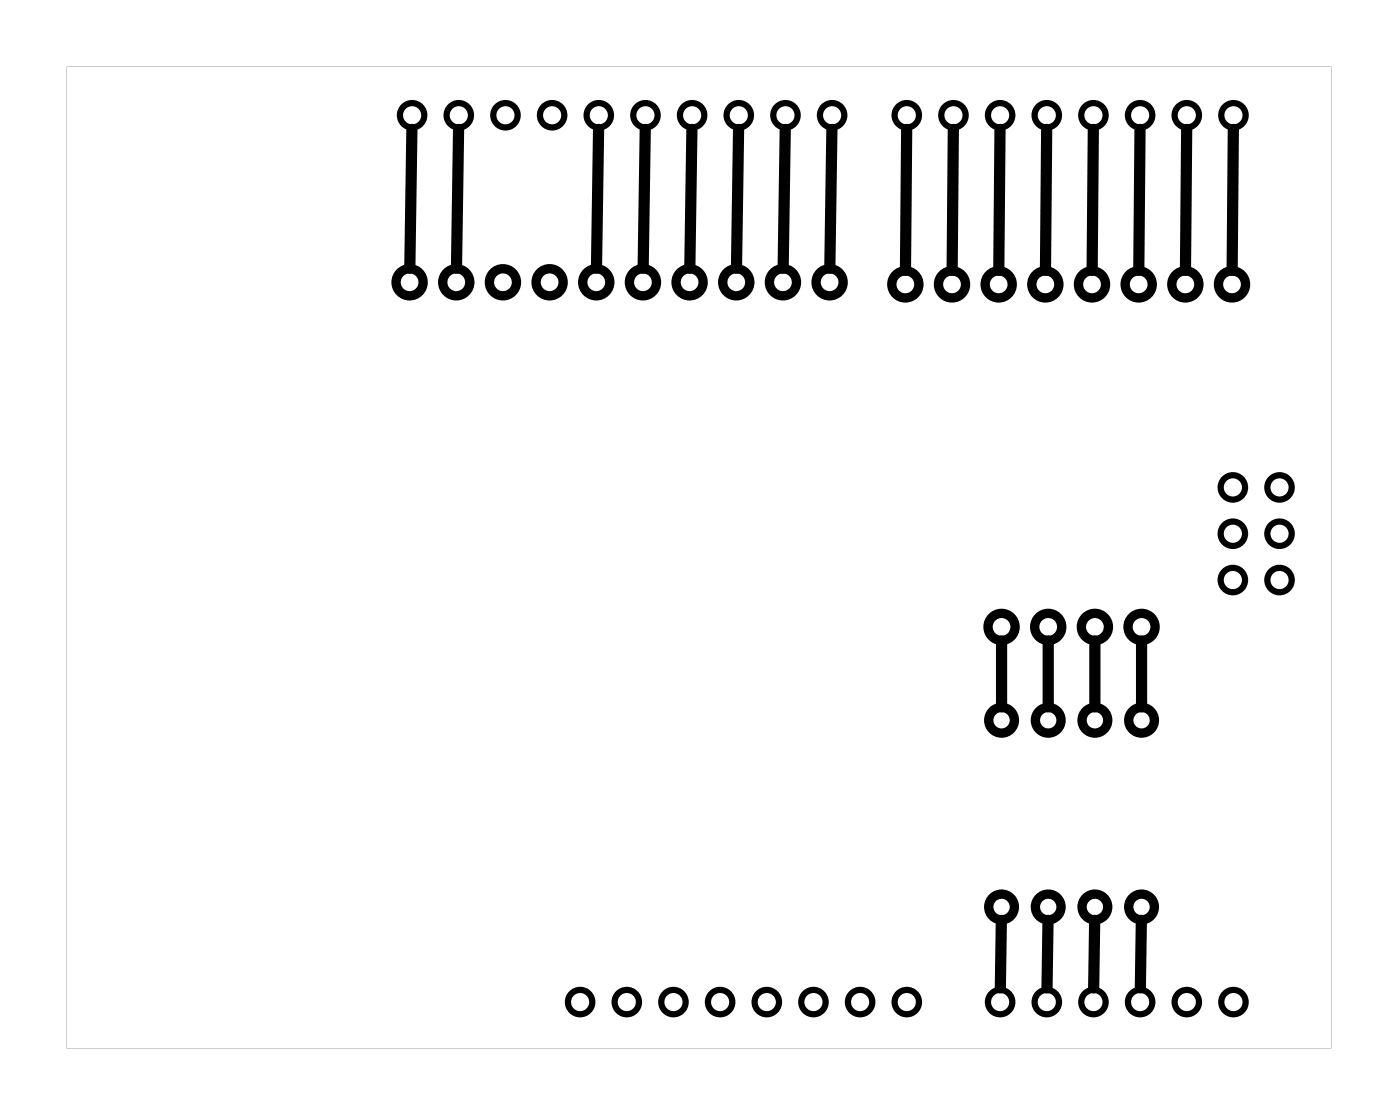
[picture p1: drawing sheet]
<svg xmlns="http://www.w3.org/2000/svg" width="76mm" height="61mm" viewBox="0 0 76 61" stroke-linecap="round" stroke-linejoin="round" font-family="sans-serif">
<path d="M3.6 3.6h68.9v53.5h-68.9zM3.6 3.6v53.5h68.9v-53.5z" fill="#000"/>
<g fill="none" stroke="#000" stroke-width=".34">
<circle cx="22.4" cy="6.3" r=".66"/>
<circle cx="25" cy="6.3" r=".66"/>
<circle cx="27.5" cy="6.3" r=".66"/>
<circle cx="30.1" cy="6.3" r=".66"/>
<circle cx="32.6" cy="6.3" r=".66"/>
<circle cx="35.1" cy="6.3" r=".66"/>
<circle cx="37.7" cy="6.3" r=".66"/>
<circle cx="40.2" cy="6.3" r=".66"/>
<circle cx="42.8" cy="6.3" r=".66"/>
<circle cx="45.3" cy="6.3" r=".66"/>
<circle cx="49.4" cy="6.3" r=".66"/>
<circle cx="51.9" cy="6.3" r=".66"/>
<circle cx="54.4" cy="6.3" r=".66"/>
<circle cx="57" cy="6.3" r=".66"/>
<circle cx="59.5" cy="6.3" r=".66"/>
<circle cx="62.1" cy="6.3" r=".66"/>
<circle cx="64.6" cy="6.3" r=".66"/>
<circle cx="67.1" cy="6.3" r=".66"/>
<circle cx="67.1" cy="26.5" r=".66"/>
<circle cx="67.1" cy="29" r=".66"/>
<circle cx="67.1" cy="31.6" r=".66"/>
<circle cx="69.6" cy="26.5" r=".66"/>
<circle cx="69.6" cy="29" r=".66"/>
<circle cx="69.6" cy="31.6" r=".66"/>
<circle cx="31.6" cy="54.5" r=".66"/>
<circle cx="34.1" cy="54.5" r=".66"/>
<circle cx="36.7" cy="54.5" r=".66"/>
<circle cx="39.2" cy="54.5" r=".66"/>
<circle cx="41.7" cy="54.5" r=".66"/>
<circle cx="44.3" cy="54.5" r=".66"/>
<circle cx="46.8" cy="54.5" r=".66"/>
<circle cx="49.4" cy="54.5" r=".66"/>
<circle cx="54.4" cy="54.5" r=".66"/>
<circle cx="57" cy="54.5" r=".66"/>
<circle cx="59.5" cy="54.5" r=".66"/>
<circle cx="62.1" cy="54.5" r=".66"/>
<circle cx="64.6" cy="54.5" r=".66"/>
<circle cx="67.1" cy="54.5" r=".66"/>
</g>
<g fill="none" stroke="#000" stroke-width=".51">
<circle cx="22.3" cy="15.4" r=".74"/>
<circle cx="24.8" cy="15.4" r=".74"/>
<circle cx="27.4" cy="15.4" r=".74"/>
<circle cx="29.9" cy="15.4" r=".74"/>
<circle cx="32.5" cy="15.4" r=".74"/>
<circle cx="35" cy="15.4" r=".74"/>
<circle cx="37.5" cy="15.4" r=".74"/>
<circle cx="40.1" cy="15.4" r=".74"/>
<circle cx="42.6" cy="15.4" r=".74"/>
<circle cx="45.2" cy="15.4" r=".74"/>
<circle cx="49.3" cy="15.5" r=".74"/>
<circle cx="51.8" cy="15.5" r=".74"/>
<circle cx="54.4" cy="15.5" r=".74"/>
<circle cx="56.9" cy="15.5" r=".74"/>
<circle cx="59.4" cy="15.5" r=".74"/>
<circle cx="62" cy="15.5" r=".74"/>
<circle cx="64.5" cy="15.5" r=".74"/>
<circle cx="67.1" cy="15.5" r=".74"/>
<circle cx="54.5" cy="39.2" r=".7"/>
<circle cx="54.5" cy="34.1" r=".74"/>
<circle cx="57.1" cy="39.2" r=".7"/>
<circle cx="57.1" cy="34.1" r=".74"/>
<circle cx="59.6" cy="39.2" r=".7"/>
<circle cx="59.6" cy="34.1" r=".74"/>
<circle cx="62.1" cy="39.2" r=".7"/>
<circle cx="62.1" cy="34.1" r=".74"/>
<circle cx="54.5" cy="49.4" r=".7"/>
<circle cx="57.1" cy="49.4" r=".7"/>
<circle cx="59.6" cy="49.4" r=".7"/>
<circle cx="62.1" cy="49.4" r=".7"/>
</g>
<g fill="none" stroke="#000" stroke-width=".61">
<path d="M22.4 7l-.1 7.6M25 7l-.2 7.6M32.6 7l-.1 7.6M35.1 7l-.1 7.6M37.7 7l-.2 7.6M40.2 7l-.1 7.6M42.7 7l-.1 7.6M45.3 7l-.1 7.6M49.3 7v7.7M51.9 7l-.1 7.7M54.4 7v7.7M57 7l-.1 7.7"/>
<path d="M59.5 7l-.1 7.7M62 7v7.7M64.6 7l-.1 7.7M67.1 7v7.7M54.5 34.9v3.6M57.1 34.9v3.6M59.6 34.9v3.6M62.1 34.9v3.6M54.5 50.1l-.1 3.7M57 50.1v3.7M59.6 50.1l-.1 3.7M62.1 50.1v3.7"/>
</g>
</svg>
